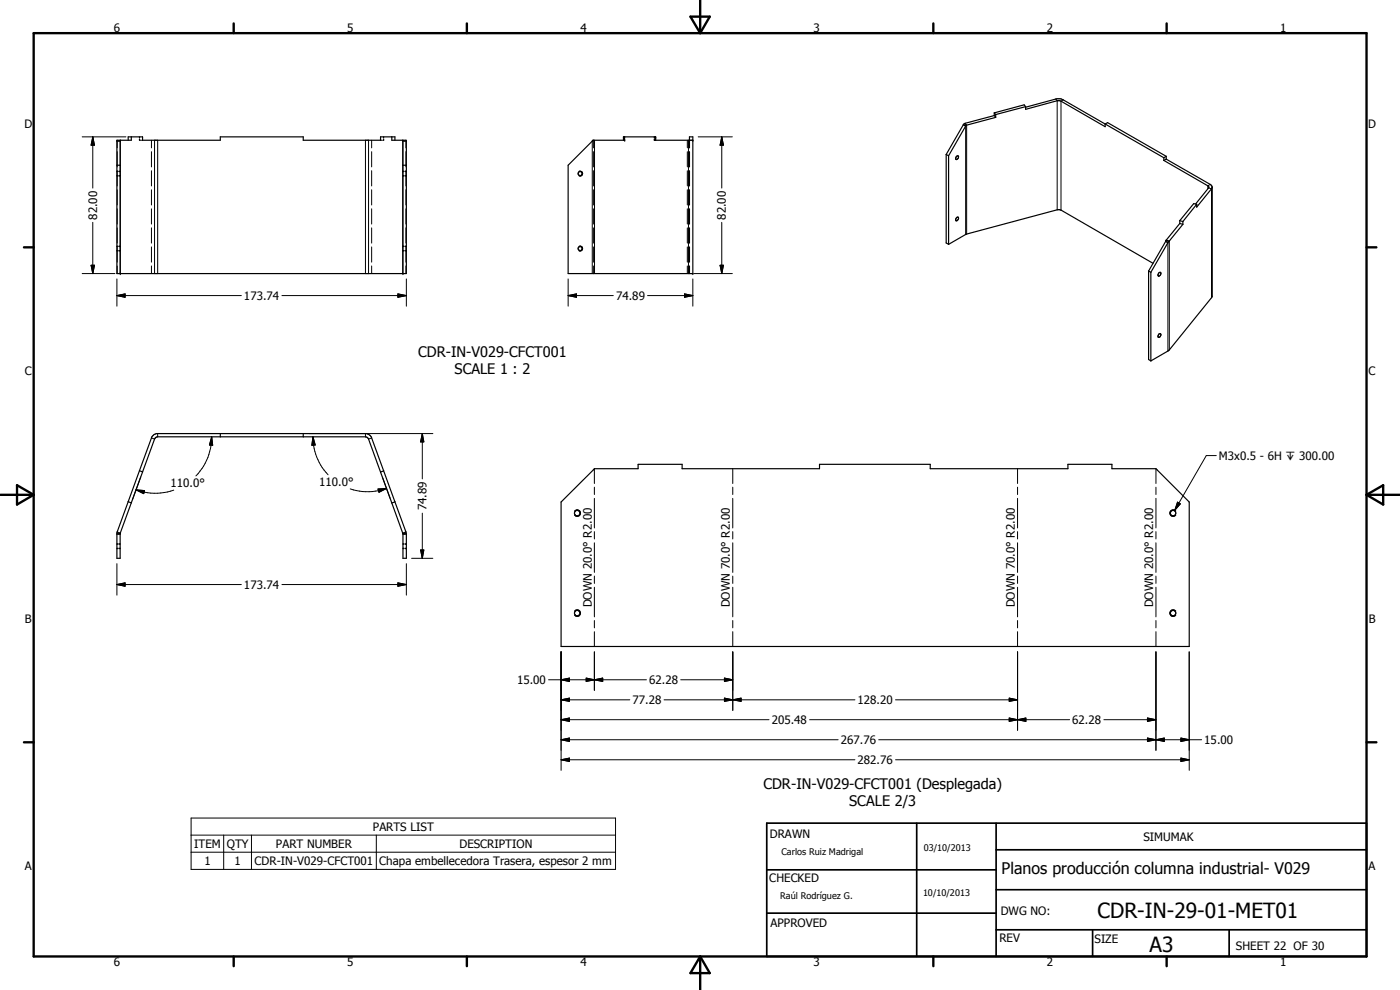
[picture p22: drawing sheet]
<svg xmlns="http://www.w3.org/2000/svg" width="420mm" height="297mm" viewBox="0 0 420 297" stroke-linecap="round" stroke-linejoin="round" font-family="sans-serif">
<defs><g id="words">
<g font-size="6.3">
<text x="329.4" y="275.4">CDR-IN-29-01-MET01</text>
<text x="345" y="285.6">A3</text>
</g>
<text font-size="4.8" x="300.6" y="262.1">Planos producción columna industrial- V029</text>
<g font-size="4.4">
<text x="125.5" y="107.1">CDR-IN-V029-CFCT001</text>
<text x="136.4" y="112.3">SCALE 1 : 2</text>
<text x="229.1" y="236.6">CDR-IN-V029-CFCT001 (Desplegada)</text>
<text x="254.9" y="241.9">SCALE 2/3</text>
</g>
<g font-size="3.5">
<text x="34.2" y="9.6">6</text>
<text x="104.2" y="9.6">5</text>
<text x="174.2" y="9.6">4</text>
<text x="244.2" y="9.6">3</text>
<text x="314.2" y="9.6">2</text>
<text x="384.2" y="9.6">1</text>
<text x="7.3" y="38.4">D</text>
<text x="410.6" y="38.4">D</text>
<text x="29.2" y="66" transform="rotate(-90 29.2 66)">82.00</text>
<text x="217.9" y="66" transform="rotate(-90 217.9 66)">82.00</text>
<text x="73.2" y="90">173.74</text>
<text x="184.9" y="90">74.89</text>
<text x="7.4" y="112.6">C</text>
<text x="410.7" y="112.6">C</text>
<text x="365.8" y="138">M3x0.5 - 6H x 300.00</text>
<text x="51.2" y="146.2">110.0°</text>
<text x="95.8" y="145.9">110.0°</text>
<text x="128" y="153.2" transform="rotate(-90 128 153.2)">74.89</text>
<text x="73.2" y="176.7">173.74</text>
<text x="177.6" y="182.2" transform="rotate(-90 177.6 182.2)">DOWN 20.0° R2.00</text>
<text x="219.1" y="182.2" transform="rotate(-90 219.1 182.2)">DOWN 70.0° R2.00</text>
<text x="304.5" y="182.2" transform="rotate(-90 304.5 182.2)">DOWN 70.0° R2.00</text>
<text x="346.1" y="182.2" transform="rotate(-90 346.1 182.2)">DOWN 20.0° R2.00</text>
<text x="7.4" y="186.9">B</text>
<text x="410.8" y="186.9">B</text>
<text x="155.2" y="205.2">15.00</text>
<text x="194.8" y="205.2">62.28</text>
<text x="189.9" y="211.2">77.28</text>
<text x="257.4" y="211.2">128.20</text>
<text x="231.6" y="217.2">205.48</text>
<text x="321.8" y="217.2">62.28</text>
<text x="252.3" y="223.3">267.76</text>
<text x="361.4" y="223.2">15.00</text>
<text x="257.4" y="229.2">282.76</text>
<text x="111.9" y="249.3">PARTS LIST</text>
<text x="231" y="251.5">DRAWN</text>
<text x="58.3" y="254.4">ITEM</text>
<text x="68.1" y="254.5">QTY</text>
<text x="82.8" y="254.4">PART NUMBER</text>
<text x="137.9" y="254.5">DESCRIPTION</text>
<text x="343.1" y="252.3">SIMUMAK</text>
<text x="7.4" y="261.1">A</text>
<text x="61.3" y="259.6">1</text>
<text x="70.4" y="259.6">1</text>
<text x="76.4" y="259.6">CDR-IN-V029-CFCT001</text>
<text x="113.8" y="259.6">Chapa embellecedora Trasera, espesor 2 mm</text>
<text x="410.7" y="261.1">A</text>
<text x="230.9" y="264.6">CHECKED</text>
<text x="300.3" y="274.5">DWG NO:</text>
<text x="231.3" y="278.3">APPROVED</text>
<text x="299.9" y="282.6">REV</text>
<text x="328.5" y="283.1">SIZE</text>
<text x="370.9" y="285.1">SHEET 22 OF 30</text>
<text x="34.2" y="289.9">6</text>
<text x="104.2" y="289.9">5</text>
<text x="174.2" y="289.9">4</text>
<text x="244.2" y="289.9">3</text>
<text x="314.2" y="289.9">2</text>
<text x="384.2" y="289.9">1</text>
</g>
<g font-size="2.7">
<text x="234.5" y="256.6">Carlos Ruiz Madrigal</text>
<text x="277.2" y="255.3">03/10/2013</text>
<text x="234.1" y="269.7">Raúl Rodríguez G.</text>
<text x="277" y="268.7">10/10/2013</text>
</g>
</g></defs>
<g fill="none" stroke="#000" stroke-width=".35">
<path d="M289.1 37.5l.7 .3M289.1 37.5l-5.1 8.9M289.4 37.1l.5 .5M289.4 37.1l-.3 .4M289.8 37.8l-5.1 8.9M289.9 37.6l-.1 .2M298.4 34.7l.4 .5M298.4 33.9l.4 .5M298.4 33.9v.8M298.4 34.7l-9 2.4M298.8 34.4v.8M298.8 35.2l-8.9 2.4"/>
<path d="M307.8 32l-.4-.5-9 2.4M307.8 32v.8l9.5-2.6 .9 .1 13.5 7.7v-.8M307.8 32l-9 2.4M307.8 32.2l9.4-2.6h1l13.5 7.6M331.7 37.2l.7-.4 17.6 10.1M331.7 37.2l17.6 10.1M35.1 42.3h1M35.1 49.6h1M35.1 51.5h.3M35.1 52.7h.3M35.7 51.5h.4M35.7 52.7h.4"/>
<path d="M36.1 42.3v39.8M36.1 42.1v.2M38.5 42.1v-1h4.3v1M39.4 41.1v1h-4.3v40h86.9v-39.8M41.9 41.7v.4h.3M41.9 41.1v.3M42.5 42.1h23.6v-1h24.9v1h23.5M114.2 42.1v-1h4.3v1M115.1 41.7v.4h-.3M115.1 41.1v.3M117.6 41.1v1h4.3l.1 .2M120.9 42.1v40"/>
<path d="M120.9 42.3h1.1M120.9 49.6h1.1M120.9 51.5h.3M120.9 52.7h.3M121.6 51.5h.4M121.6 52.7h.4M177.7 42.3l-7.2 7.3v32.5h37.4v-41h-1v3.3M178.1 42.1l-.4 .2M187.1 42.1v-1h9.7v1M187.4 41.1v1h-9.5l-.2 .2M187.5 41.1v.3M187.5 41.7v.4"/>
<path d="M196.4 41.7l.1 .4M196.4 41.1v.3M196.4 41.7v.4M196.6 42.1h11.3M206.9 45.5v4.6M206.9 51.2v4.6M206.9 56.9v4.6M284 46.4v26.5l.7 .4M284 46.4l.7 .3M284.7 46.7v26.6M287 47l.3-.3a.55 .55 0 0 1 .3 .8 .55 .55 0 0 1-.8 .2zM349.3 47.3v.8"/>
<path d="M349.3 48.1l13.4 7.8v.5l-3.9 4.8M350 47.8l13.6 7.9 .2 .3-.2 .6-4.5 5.5v-.8M350 47.8l-.7 .3M350 46.9v.9M350 46.9l-.7 .4M363.8 56.1v32.9l-12.9 16-5.5 3.3M35.1 74h.3M35.1 75.2h.3M35.7 74h.4M35.7 75.2h.4M120.9 74h.3M120.9 75.2h.3"/>
<path d="M121.6 74h.4M121.6 75.2h.4M206.9 62.7v4.5M206.9 68.4v4.5M206.9 74.1v4.6M206.9 79.8v2.3M284.7 73.3l5.2-3 28.1-7.4 28 16.1M287 65.4l.5-.2a.66 .66 0 0 1 0 .7 .66 .66 0 0 1-.6 .3zM349.8 72.4l.7 .4M349.8 72.4l-5.1 8.9M349.9 72.1l-.1 .3M349.9 72.1l.8 .4"/>
<path d="M350.5 72.8l-5.1 8.9M350.7 72.5l-.2 .3M354.1 67.1l.9 .2M354.1 66.2l.9 .3M354.1 66.2v.9M354.1 67.1l-4.2 5M355 66.5v.8M355 67.3l-4.3 5.2M359.1 61.3l-.8-.2-4.2 5.1M359.1 61.3l-4.1 5.2M344.7 81.3l.7 .4M344.7 81.3v26.6l.7 .4"/>
<path d="M345.4 81.7v26.6M347.8 81.9l.3-.2a.62 .62 0 0 1 .2 .7 .62 .62 0 0 1-.7 .4l-.1-.3zM347.8 100.2l.4-.1a.7 .7 0 0 1-.5 1.1l-.2-.3zM66.1 130.1v1M91 130.1v1M35.1 159.9l1 .2M35.1 159.9v7.6h1v-7.2M38.5 150.5l.9 .4M39.4 150.9l-3.3 9.2M41.9 141.2l.9 .4M114.2 141.6l3.4 9.3M114.2 141.6l-3.7-10.1-.8-.4h-62.4l-.4 .1-.5 .5-7 19.2"/>
<path d="M115.1 141.3l-.9 .3M115.1 141.3l3.4 9.3M115.1 141.3l-3.7-10.2-.8-.8-.6-.2h-63l-.7 .2-.7 .8-10.5 28.8M117.6 150.9l3.3 9.2M118.5 150.6l-.9 .3M118.5 150.6l3.4 9.3M121.9 159.9l.1 .4M121.9 159.9l-1 .2M168.4 150.6l10-10h13.1v-1.3h13.2v1.3h41.2v-1.3h33.3v1.3h41.3v-1.3h13.2v1.3h13.2l10 10v43.4h-188.5zM35.1 160.3h1M35.1 163.3h.3M35.1 164.5h.3"/>
<path d="M35.7 163.3h.4M35.7 164.5h.4M36.1 160.1v.2M120.9 160.3h1.1M120.9 160.1v7.4h1.1v-7.2M120.9 163.3h.3M120.9 164.5h.3M121.6 163.3h.4M121.6 164.5h.4"/>
<circle cx="174.1" cy="52.1" r=".62"/>
<circle cx="174.1" cy="74.6" r=".62"/>
<circle cx="173.2" cy="154" r=".83"/>
<circle cx="352" cy="154" r=".82"/>
<circle cx="173.2" cy="184" r=".82"/>
<circle cx="352.1" cy="184" r=".81"/>
</g>
<g fill="none" stroke="#000" stroke-width=".3">
<path d="M289.6 37l.5 .5v32.7M289.8 37.8v32.6M316.9 29.7l.4 .5v32.7M319.1 30l-.7 .4v32.6M24.7 41.1h13.1M27.8 41.1l.6 2.5h-1.1zM27.8 41.1v15.3M35.1 51.4h.3M35.1 52.8h.3M35.2 42.1v2.3M35.2 45.5v4.6M35.2 51.2v4.6"/>
<path d="M35.2 56.9v4.6M35.7 51.4h.4M35.7 52.8h.4M36.1 42.1v40M45.5 42.1v2.3M45.5 45.5v4.6M45.5 51.2v4.6M45.5 56.9v4.6M46.4 42.1v40M47.3 42.1v40M109.7 42.1v40M110.6 42.1v40"/>
<path d="M111.5 42.1v2.3M111.5 45.5v4.6M111.5 51.2v4.6M111.5 56.9v4.6M120.9 42.1v40M120.9 51.4h.3M120.9 52.8h.3M121.6 51.4h.4M121.6 52.8h.4M121.8 42.1v2.3M121.8 45.5v4.6M121.8 51.2v4.6"/>
<path d="M121.8 56.9v4.6M173.8 51.4a.73 .73 0 0 1 1.1 .7 .73 .73 0 0 1-1.1 .6M177.7 42.3v39.8M178.1 42.1v2.3M178.1 45.5v4.6M178.1 51.2v4.6M178.1 56.9v4.6M178.4 42.1v40M206.3 42.1v2.3M206.3 45.5v4.6M206.3 51.2v4.6M206.3 56.9v4.6"/>
<path d="M206.6 42.1v40M209.5 41.1h10.3M216.6 41.1l.5 2.5h-1zM216.6 41.1v15.3M362.7 56.4l.9 .2v32.7M363.2 55.3l-.7 .5v.8M27.3 79.6h1.1l-.6 2.5zM27.8 66.7v15.4M35.1 73.8h.3M35.1 75.3h.3M35.2 62.7v4.5M35.2 68.4v4.5"/>
<path d="M35.2 74.1v4.6M35.2 79.8v2.3M35.7 73.8h.4M35.7 75.3h.4M45.5 62.7v4.5M45.5 68.4v4.5M45.5 74.1v4.6M45.5 79.8v2.3M111.5 62.7v4.5M111.5 68.4v4.5M111.5 74.1v4.6M111.5 79.8v2.3"/>
<path d="M120.9 73.8h.3M120.9 75.3h.3M121.6 73.8h.4M121.6 75.3h.4M121.8 62.7v4.5M121.8 68.4v4.5M121.8 74.1v4.6M121.8 79.8v2.3M173.8 73.9a.74 .74 0 0 1 1.1 .7 .74 .74 0 0 1-1.1 .6M178.1 62.7v4.5M178.1 68.4v4.5M178.1 74.1v4.6"/>
<path d="M178.1 79.8v2.3M206.3 62.7v4.5M206.3 68.4v4.5M206.3 74.1v4.6M206.3 79.8v2.3M216.1 79.6h1l-.5 2.5zM216.6 66.7v15.4M350 72.1l.9 .2v32.7M350.5 72.8v32.5M24.7 82.1h9.8M35.1 88.7l2.4-.5v1zM35.1 83.7v8.2"/>
<path d="M35.1 88.7h37.3M84.6 88.7h37.4M119.4 88.2l2.6 .5-2.6 .5zM122 83.7v8.2M170.5 88.7l2.5-.5v1zM170.5 88.7h13.6M170.5 83.7v8.2M194.3 88.7h13.6M205.4 88.2l2.5 .5-2.5 .5zM207.9 83.7v8.2M208.2 82.1h11.6M45.5 131.4l.9 .3"/>
<path d="M47.3 130.1v1M63.5 131.1l.3 2.5-.9-.1zM63.5 131.1a16.8 16.8 0 0 1-4.7 11.7M92.6 130.1h37.3M93.9 131.1l.7 2.4-1 .1zM93.9 131.1a16.5 16.5 0 0 0 4.6 11.4M109.7 130.1v1M111.5 131.4l-.9 .3M126.7 130.1l.5 2.5h-1zM126.7 130.1v13.6M365 136.7h-3l-9.4 16.4M35.2 159.6l.9 .3"/>
<path d="M40.8 147l2.6 .2-.3 .9zM40.8 147a16.7 16.7 0 0 0 11.3 .1M42.2 143.1l-2.5 6.8M113.4 146.7l2.6-.1-2.3 1.1zM114.8 143.1l2.3 6.4M116 146.6a16.6 16.6 0 0 1-10.9 .1M121.8 159.6l-.9 .3M126.7 154v13.5M172.4 153.4a1.01 1.01 0 0 1 1.5-.2 1.01 1.01 0 0 1 0 1.5 1.01 1.01 0 0 1-1.5-.1M178.4 140.6v4.5M178.4 146.2v2.2M178.4 149.5v8.9"/>
<path d="M178.4 159.5v2.2M219.9 140.6v4.5M219.9 146.2v2.2M219.9 149.5v8.9M219.9 159.5v2.2M305.4 140.6v4.5M305.4 146.2v2.2M305.4 149.5v8.9M305.4 159.5v2.2M346.9 140.6v4.5M346.9 146.2v2.2M346.9 149.5v8.9"/>
<path d="M346.9 159.5v2.2M352.9 153.4a1.01 1.01 0 0 0-1.5-.2 1.01 1.01 0 0 0 0 1.5 1.01 1.01 0 0 0 1.5-.1M353.4 150.7l.8 .5-1.6 1.9zM35.1 175.4l2.4-.5v1zM35.1 163.2h.3M35.1 164.6h.3M35.1 175.4h37.3M35.1 169.1v9.5M35.7 163.2h.4M35.7 164.6h.4M84.6 175.4h37.4M119.4 174.9l2.6 .5-2.6 .5z"/>
<path d="M120.9 163.2h.3M120.9 164.6h.3M121.6 163.2h.4M121.6 164.6h.4M122 169.1v9.5M123.5 167.5h6.4M126.2 165h1l-.5 2.5zM178.4 162.9v8.8M178.4 172.8v2.2M178.4 176.2v8.9M219.9 162.9v8.8M219.9 172.8v2.2"/>
<path d="M219.9 176.2v8.9M305.4 162.9v8.8M305.4 172.8v2.2M305.4 176.2v8.9M346.9 162.9v8.8M346.9 172.8v2.2M346.9 176.2v8.9M168.4 195.6v35.5M172.4 183.4a1 1 0 0 1 1.5-.2 1 1 0 0 1 0 1.5 1 1 0 0 1-1.5-.2M178.4 186.2v2.2M178.4 189.5v4.5M178.4 195.6v11.5"/>
<path d="M219.9 186.2v2.2M219.9 189.5v4.5M219.9 195.6v17.5M305.4 186.2v2.2M305.4 189.5v4.5M305.4 195.6v23.5M346.9 186.2v2.2M346.9 189.5v4.5M346.9 195.6v29.5M352.9 183.4a1 1 0 0 0-1.5-.2 1 1 0 0 0 0 1.5 1 1 0 0 0 1.5-.2M356.9 195.6v35.5M164.6 204h29.4"/>
<path d="M168.4 204l2.5-.5v1zM168.4 210l2.5-.5v.9zM168.4 215.9l2.5-.5v1.1zM168.4 210h20.6M168.4 215.9h62.4M175.9 203.5l2.5 .5-2.5 .5zM178.4 204l2.5-.5v1zM199.3 210h57.3M204.3 204h15.6M217.4 209.5l2.5 .5-2.5 .4zM217.4 203.5l2.5 .5-2.5 .5zM219.9 210l2.5-.5v.9z"/>
<path d="M243 215.9h78M268.8 210h36.6M302.9 215.4l2.5 .5-2.5 .6zM302.9 209.5l2.5 .5-2.5 .4zM302.9 215.4l5 1.1v-1.1l-5 1.1zM305.4 215.9l2.5-.5v1.1zM331.3 215.9h15.6M344.4 215.4l2.5 .5-2.5 .6zM168.4 222l2.5-.6v1.1zM168.4 228l2.5-.5v1zM168.4 222h83.1M168.4 228h88.2"/>
<path d="M263.7 222h96.9M268.8 228h88.1M344.4 221.4l2.5 .6-2.5 .5zM346.9 222l2.5-.6v1.1zM354.4 227.5l2.5 .5-2.5 .5zM354.4 221.4l2.5 .6-2.5 .5zM57.4 245.4h127.3v15.5h-127.3zM57.4 250.6h127.3M57.4 255.7h127.3M67.1 250.6v10.3M75.5 250.6v10.3M112.9 250.6v10.3"/>
</g>
<g fill="#000">
<circle cx="36.1" cy="42.1" r=".18"/>
<circle cx="187.5" cy="42.1" r=".18"/>
<circle cx="196.8" cy="41.1" r=".18"/>
<circle cx="207.9" cy="42.1" r=".18"/>
<circle cx="36.1" cy="82.1" r=".18"/>
<circle cx="120.9" cy="82.1" r=".18"/>
<circle cx="207.9" cy="82.1" r=".18"/>
</g>
<g fill="none" stroke="#000" stroke-width=".71">
<path d="M10.1 9.9h400v277.1h-400zM70.1 7v2.9M140.1 7v2.9M207.2 5h5.8l-2.9 4.9zM210.1 0v9.9M280.1 7v2.9M350.1 7v2.9M7.2 74.2h2.9M410.1 74.2h3M.1 148.5h10M5.1 145.6l5 2.9-5 2.9zM410.1 148.5h10"/>
<path d="M410.1 148.5l5-2.9v5.8zM7.2 222.7h2.9M410.1 222.7h3M70.1 287v2.9M140.1 287v2.9M210.1 287v10M210.1 287l2.9 5h-5.8zM280.1 287v2.9M350.1 287v2.9"/>
</g>
<path d="M230.1 247h180v40h-180zM275.1 247v40M298.9 255h111.2M298.9 247v40M230.1 274h68.8M230.1 261h68.8M298.9 279h111.2M298.9 267h111.2M327.9 279v8M368.9 279v8" fill="none" stroke="#000" stroke-width=".51"/>
<g fill="#000">
<path d="M27.8 41.1l.6 2.5h-1.1zM216.6 41.1l.5 2.5h-1zM27.3 79.6h1.1l-.6 2.5zM216.1 79.6h1l-.5 2.5zM35.1 88.7l2.4-.5v1zM119.4 88.2l2.6 .5-2.6 .5zM170.5 88.7l2.5-.5v1zM205.4 88.2l2.5 .5-2.5 .5zM63.5 131.1l.3 2.5-.9-.1zM93.9 131.1l.7 2.4-1 .1zM126.7 130.1l.5 2.5h-1zM40.8 147l2.6 .2-.3 .9z"/>
<path d="M113.4 146.7l2.6-.1-2.3 1.1zM353.4 150.7l.8 .5-1.6 1.9zM35.1 175.4l2.4-.5v1zM119.4 174.9l2.6 .5-2.6 .5zM126.2 165h1l-.5 2.5zM168.4 204l2.5-.5v1zM168.4 210l2.5-.5v.9zM168.4 215.9l2.5-.5v1.1zM175.9 203.5l2.5 .5-2.5 .5zM178.4 204l2.5-.5v1zM217.4 209.5l2.5 .5-2.5 .4zM217.4 203.5l2.5 .5-2.5 .5z"/>
<path d="M219.9 210l2.5-.5v.9zM302.9 215.4l2.5 .5-2.5 .6zM302.9 209.5l2.5 .5-2.5 .4zM305.4 215.9l2.5-.5v1.1zM344.4 215.4l2.5 .5-2.5 .6zM168.4 222l2.5-.6v1.1zM168.4 228l2.5-.5v1zM344.4 221.4l2.5 .6-2.5 .5zM346.9 222l2.5-.6v1.1zM354.4 227.5l2.5 .5-2.5 .5zM354.4 221.4l2.5 .6-2.5 .5z"/>
</g>
<use href="#words"/>
</svg>
